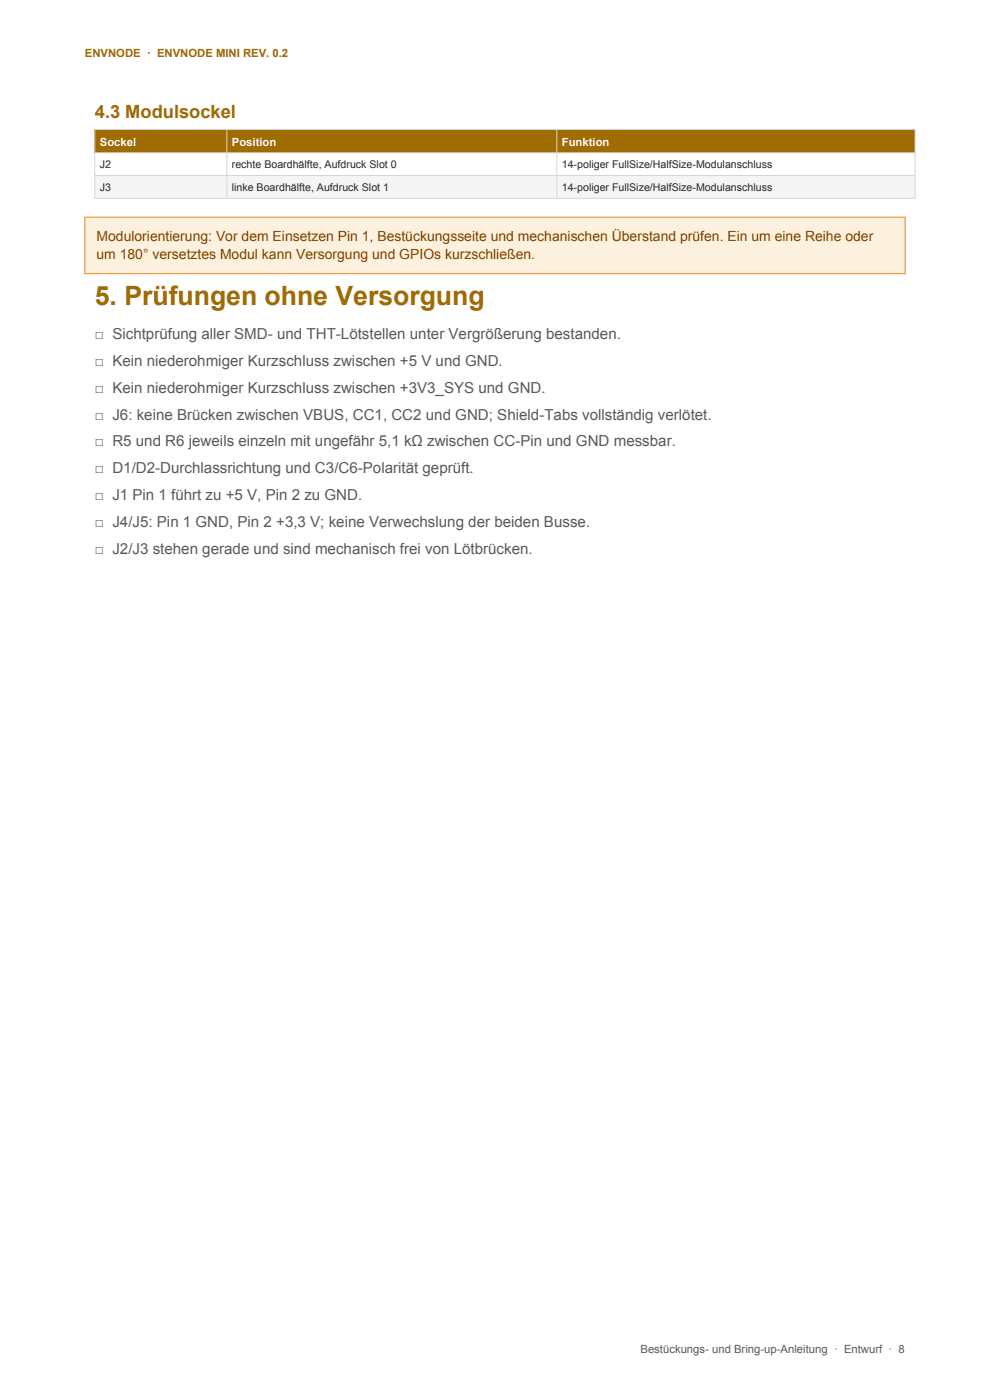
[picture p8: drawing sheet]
<svg xmlns="http://www.w3.org/2000/svg" width="210mm" height="297mm" viewBox="0 0 210 297" stroke-linecap="round" stroke-linejoin="round" font-family="sans-serif">
<defs><g id="words">
<text font-size="5.6" fill="#9e6c00" x="20.1" y="64.8">5. Prüfungen ohne Versorgung</text>
<text font-size="3.9" fill="#9e6c00" x="20.1" y="25">4.3 Modulsockel</text>
<g font-size="3.2" fill="#595959">
<text x="20.1" y="71.9">□ Sichtprüfung aller SMD- und THT-Lötstellen unter Vergrößerung bestanden.</text>
<text x="20.1" y="77.6">□ Kein niederohmiger Kurzschluss zwischen +5 V und GND.</text>
<text x="20.1" y="83.3">□ Kein niederohmiger Kurzschluss zwischen +3V3_SYS und GND.</text>
<text x="20.1" y="89">□ J6: keine Brücken zwischen VBUS, CC1, CC2 und GND; Shield-Tabs vollständig verlötet.</text>
<text x="20.1" y="94.7">□ R5 und R6 jeweils einzeln mit ungefähr 5,1 kΩ zwischen CC-Pin und GND messbar.</text>
<text x="20.1" y="100.4">□ D1/D2-Durchlassrichtung und C3/C6-Polarität geprüft.</text>
<text x="20.1" y="106.1">□ J1 Pin 1 führt zu +5 V, Pin 2 zu GND.</text>
<text x="20.1" y="111.9">□ J4/J5: Pin 1 GND, Pin 2 +3,3 V; keine Verwechslung der beiden Busse.</text>
<text x="20.1" y="117.6">□ J2/J3 stehen gerade und sind mechanisch frei von Lötbrücken.</text>
</g>
<g font-size="3" fill="#7c3e00">
<text x="20.5" y="51.2">Modulorientierung: Vor dem Einsetzen Pin 1, Bestückungsseite und mechanischen Überstand prüfen. Ein um eine Reihe oder</text>
<text x="20.5" y="55">um 180° versetztes Modul kann Versorgung und GPIOs kurzschließen.</text>
</g>
<text font-size="2.4" fill="#9e6c00" x="18" y="12">ENVNODE · ENVNODE MINI REV. 0.2</text>
<g font-size="2.4" fill="#fff">
<text x="21.2" y="30.9">Sockel</text>
<text x="49.2" y="30.9">Position</text>
<text x="119.2" y="30.9">Funktion</text>
</g>
<text font-size="2.4" fill="#595959" x="135.9" y="287">Bestückungs- und Bring-up-Anleitung · Entwurf · 8</text>
<g font-size="2.3" fill="#262626">
<text x="21.2" y="35.7">J2</text>
<text x="49.2" y="35.7">rechte Boardhälfte, Aufdruck Slot 0</text>
<text x="119.2" y="35.7">14-poliger FullSize/HalfSize-Modulanschluss</text>
<text x="21.2" y="40.6">J3</text>
<text x="49.2" y="40.6">linke Boardhälfte, Aufdruck Slot 1</text>
<text x="119.2" y="40.6">14-poliger FullSize/HalfSize-Modulanschluss</text>
</g>
</g></defs>
<path d="M20.1 27.5h174v4.9h-174z" fill-rule="evenodd" fill="#9e6c00"/>
<path d="M20.1 32.4h174v4.8h-174z" fill-rule="evenodd" fill="#fff"/>
<path d="M20.1 37.2h174v4.9h-174z" fill-rule="evenodd" fill="#f5f5f5"/>
<path d="M20.1 27.5h174v14.6h-174zM20.1 32.4h174M20.1 37.2h174M48.1 27.5v14.6M118.1 27.5v14.6" fill="none" stroke="#d6d6d6" stroke-width=".21"/>
<path d="M18 46.1h174v12h-174z" fill-rule="evenodd" fill="#fff1df"/>
<path d="M18 46.1h174v12h-174z" fill="none" stroke="#ea8a22" stroke-width=".21"/>
<use href="#words"/>
</svg>
